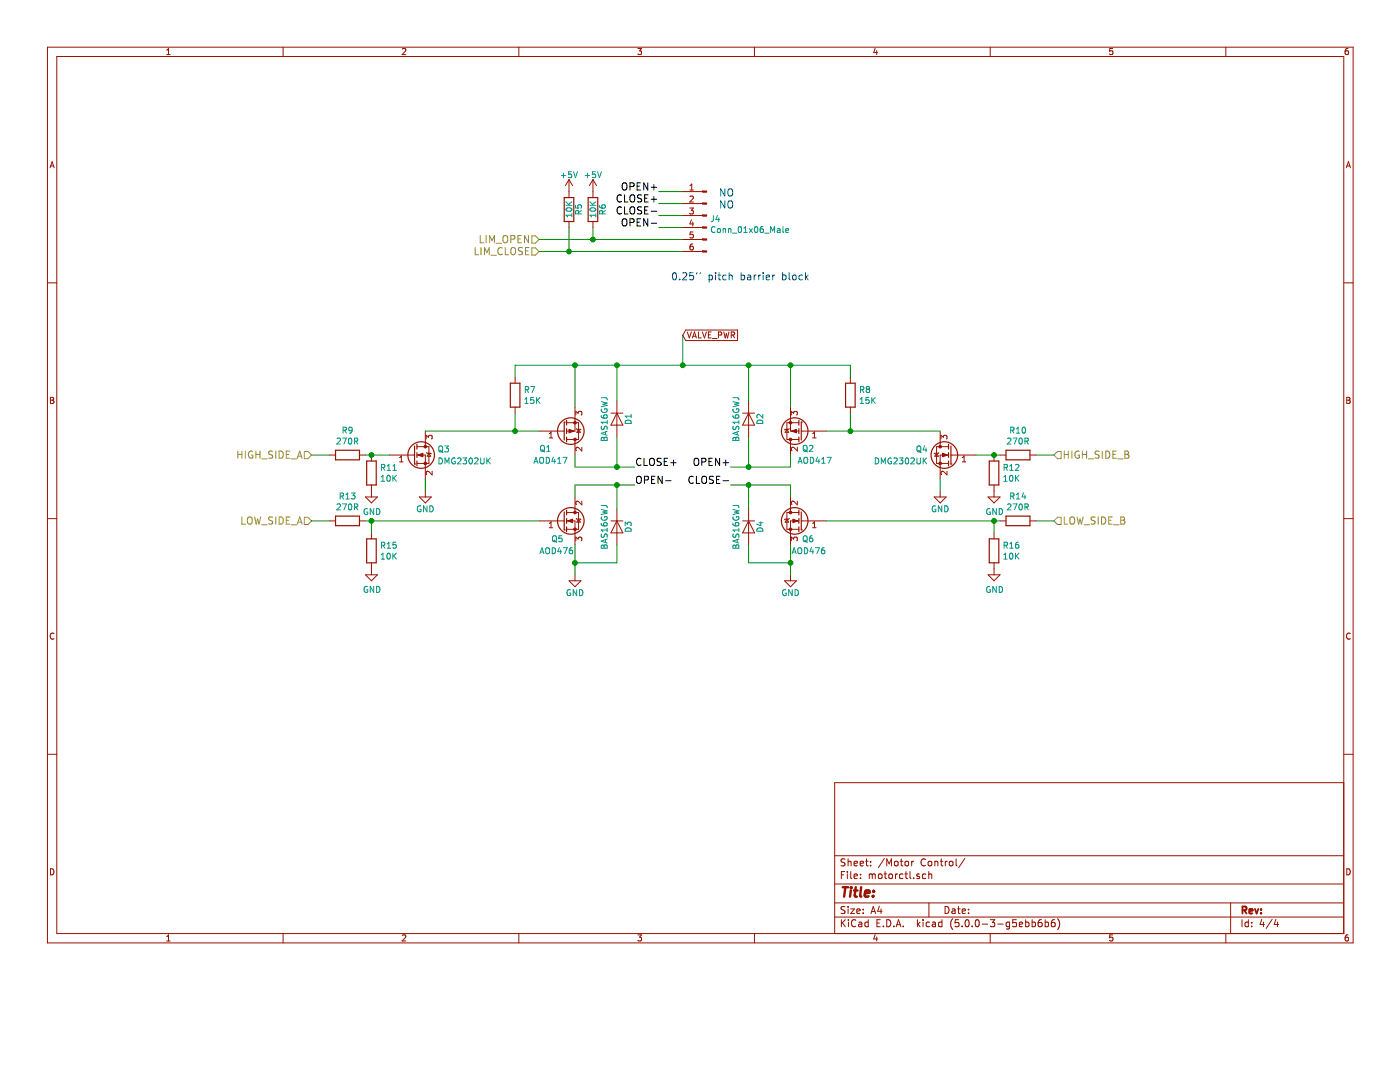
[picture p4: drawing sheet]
<svg xmlns="http://www.w3.org/2000/svg" width="279mm" height="216mm" viewBox="0 0 279 216" stroke-linecap="round" stroke-linejoin="round" font-family="sans-serif">
<g fill="none" stroke="#981200" stroke-width=".2">
<path d="M9.5 9.4h260.5v178.7h-260.5zM11.3 11.3h256.9v175h-256.9zM33.3 10.9h.7M33.3 10l.3-.3v1.2M56.5 9.4v1.9M80.3 9.8l.5-.1 .2 .3-.8 .9h.8M103.5 9.4v1.9M127.3 9.7h.7l-.4 .4 .4 .2v.5l-.2 .1-.5-.1M150.6 9.4v1.9M174.7 9.6l-.3 .9h.7M175 10.1v.8M197.6 9.4v1.9"/>
<path d="M222.1 9.7h-.6l-.1 .6 .6-.1 .1 .6-.2 .1-.5-.1M244.6 9.4v1.9M269 9.7h-.3l-.2 .3-.1 .7 .3 .2 .4-.1-.1-.6-.3-.1-.3 .3M10 33.5l.4-1.2 .4 1.2M10.1 33.1h.6M113.6 35.8v3.6M113.6 35.8l-.8 1.2M113.6 35.8l.7 1.2M118.3 35.8v3.6M118.3 35.8l-.7 1.2M118.3 35.8l.8 1.2M136.3 38.2h3.9"/>
<path d="M137.7 37.9h.7M137.7 37.1l.3-.4v1.2M137.7 39.2l.4-.1 .3 .4-.8 .8h.8M268.7 33.5l.4-1.2 .4 1.2M268.8 33.1h.6M9.5 56.4h1.8M113.6 44.2v1.2M118.3 44.2v1.2M136.3 50.2h3.9M136.3 47.8h3.9M136.3 45.4h3.9M136.3 43h3.9"/>
<path d="M136.3 40.6h3.9M137.6 41.5h.8l-.4 .5 .3 .1 .1 .4-.3 .2-.5-.1M138 43.8l-.3 .9h.7M138.3 48.7h-.3a.74 .74 0 0 0-.1 1.2l.4-.1 .1-.4-.3-.3h-.2l-.2 .3M138.3 44.3v.8M138.3 46.3h-.5l-.1 .6 .4-.2 .3 .3v.3l-.3 .2-.4-.1M268.2 56.4h1.8M10.1 79.3h.4l.2 .2-.2 .4 .3 .2-.3 .4h-.4zM10.1 79.9h.4M102.8 75.3v1.2M136.9 65.9h10.3v2.1h-10.3l-.6-1.1zM137.2 66.2l.4 1.2 .4-1.2"/>
<path d="M138.2 67.4l.4-1.2 .4 1.2M138.3 67.1h.6M139.4 66.2v1.2h.6M140.2 66.2l.4 1.2 .4-1.2M141.4 66.8h.4M141.9 66.2h-.5v1.2h.5M142.2 67.6h.9M143.4 66.9l.5-.1 .1-.4-.6-.2v1.2M144.5 66.2l.2 1.2 .3-.8 .2 .8 .3-1.2M145.9 66.9l.6-.1 .1-.2v-.2l-.7-.2v1.2M146.2 66.9l.4 .5M169.7 75.3v1.2"/>
<path d="M268.8 79.3h.4l.2 .2-.2 .4 .3 .2-.2 .4h-.5zM268.8 79.9h.4M65.8 90.8h1.2M71.7 90.8h1.2M72.9 99.2h2.4l-1.2 1.2zM74.1 90.8v1.2M74.1 96.8v2.4M77.7 90.8h5M79.7 92.2h.7M79.7 91.3l.4-.3v1.2M83.2 90.8h1.7v4.8M83.2 89.1h2.4v3.4h-2.4"/>
<path d="M83.7 99.2h2.4l-1.2 1.2zM84.9 86v3.1M84.9 98v1.2M85 87.6v-.7l.5 .4 .1-.4h.4l.2 .2-.1 .5M85.1 90.3l1 .3M85.6 90.4l.4 .6h-.8zM86.2 94v.8l-.8-.8-.4 .3 .2 .4M102.8 81.2v1.2M107.6 86h5M109.6 86.5l.4-.3v1.2M109.6 87.4h.7M113.1 84.3h2.4v3.4h-2.4"/>
<path d="M114.8 81.2v4.8h-1.7M114.8 87.7v3.1M114.8 99.2v3.1M114.9 82.8v-.7l.5 .4 .1-.4h.4l.2 .2-.1 .5M115 85.5l.9 .3M115.5 85.7l.3 .6h-.7zM116.1 100v.7l-.8-.7-.4 .2 .1 .5M116.1 89.2v.8l-.8-.8-.4 .3 .1 .4M121.9 82.4h2.4M123.1 80v7.2M123.1 82.4l1.2 2.4h-2.4zM148.2 82.4h2.4"/>
<path d="M149.4 80v7.2M149.4 82.4l1.2 2.4h-2.4zM157 85.7l.4 .6h-.7zM157.5 85.5l-.9 .3M157.8 81.2v4.8h1.6M157.8 87.7v3.1M157.8 99.2v3.1M157.9 82.8v-.7l.5 .4 .1-.4h.4l.2 .2-.1 .5M159.1 100v.7l-.8-.7-.4 .2 .1 .5M159.1 89.2v.8l-.8-.8-.4 .3 .1 .4M159.4 84.3h-2.4v3.4h2.4M159.9 86h5"/>
<path d="M162.2 86.5l.3-.3v1.2M162.2 87.4h.7M169.7 81.2v1.2M186.4 99.2h2.4l-1.2 1.2zM186.9 90.4l.4 .6h-.7zM187.4 90.3l-1 .3M187.6 86v3.1M187.6 98v1.2M187.8 87.6v-.7l.5 .4 .1-.4h.4l.2 .2-.1 .5M189 94v.8l-.9-.8-.3 .3 .1 .4M189.3 90.8h-1.7v4.8M189.3 89.1h-2.4v3.4h2.4"/>
<path d="M189.8 90.8h5M192 92.2h.7M192 91.3l.4-.3v1.2M197.2 99.2h2.4l-1.2 1.2zM198.4 90.8v1.2M198.4 96.8v2.4M199.6 90.8h1.2M205.6 90.8h1.1M9.5 103.5h1.8M65.8 103.9h1.2M71.7 103.9h1.2M72.9 114.7h2.4l-1.2 1.2z"/>
<path d="M74.1 106.3v1.2M74.1 112.3v2.4M107.6 103.9h5M109.6 105.3h.7M109.6 104.4l.4-.3v1.2M113.1 103.9h1.7v4.8M113.1 102.3h2.4v3.3h-2.4M113.6 115.9h2.3l-1.1 1.2zM114.8 114.7v1.2M114.9 107.9v-.7l.5 .4 .1-.4h.4l.2 .2-.1 .5M115 103.5l.9 .2M115.5 103.6l.3 .6h-.7z"/>
<path d="M121.9 103.9h2.4M123.1 101.6v7.1M123.1 103.9l1.2 2.4h-2.4zM148.2 103.9h2.4M149.4 103.9l1.2 2.4h-2.4zM149.4 101.6v7.1M156.6 115.9h2.4l-1.2 1.2zM157 103.6l.4 .6h-.7zM157.5 103.5l-.9 .2M157.8 114.7v1.2M157.9 107.9v-.7l.5 .4 .1-.4h.4l.2 .2-.1 .5M159.4 103.9h-1.6v4.8"/>
<path d="M159.4 102.3h-2.4v3.3h2.4M159.9 103.9h5M162.2 105.3h.7M162.2 104.4l.3-.3v1.2M197.2 114.7h2.4l-1.2 1.2zM198.4 106.3v1.2M198.4 112.3v2.4M199.6 103.9h1.2M205.6 103.9h1.1M268.2 103.5h1.8M10.8 126.4a.54 .54 0 0 0-.8 .5 .54 .54 0 0 0 .8 .5M269.5 126.4a.54 .54 0 0 0-.8 .5 .54 .54 0 0 0 .8 .5"/>
<path d="M9.5 150.5h1.8M268.2 156.2h-101.6v30.1M268.2 150.5h1.8M10.1 173.4a.62 .62 0 0 1 .7 .6 .62 .62 0 0 1-.7 .6zM166.6 176.4h101.6M166.6 170.8h101.6M167.9 174.6h.5M168.6 173.9h-.7v1.4M168.6 171.4h-.5l-.3 .2 .2 .4 .6 .3v.4l-.2 .1-.6-.1M169.1 173.9v.1M169.1 174.4v.9M169.3 171.4v1.4"/>
<path d="M169.3 172l.1-.1h.4l.1 .9M169.8 173.9v1.2l.2 .2M170.4 172.3l.7-.1v-.3h-.4l-.3 .1 .1 .7h.6M170.4 174.9l.7-.2v-.2l-.4-.1-.3 .2 .1 .6h.6M171.7 172.3l.6-.1v-.3h-.4l-.2 .1v.7h.6M171.7 175.2v.1M171.7 174.5v.1M172.7 171.9h.6M172.9 171.4v1.2l.4 .2M173.5 174.5l.4-.1 .2 .2M173.5 174.4v.9M173.7 172.7v.1"/>
<path d="M173.7 171.9v.1M174.1 174.6l.2-.2 .3 .1 .1 .8M174.1 174.6v.7M175.3 174.5l.3-.1 .4 .1v.7l-.2 .1-.5-.1zM176.4 174.4h.6M176.5 171.3l-1.2 1.8M176.6 173.9v1.2l.4 .2M177 172.8v-1.4l.5 1 .4-1v1.4M177.5 174.5l.3-.1 .3 .2v.5l-.3 .2-.3-.1-.1-.1zM178.6 172l.2-.1 .4 .1v.7l-.2 .1-.4-.1zM178.7 174.4v.9M179.1 174.4l-.4 .2"/>
<path d="M179.6 171.9h.6M179.9 171.4v1.2l.3 .2M180.2 174.5l-.4-.1-.3 .2 .1 .6 .2 .1 .4-.1M180.6 174.4h.5M180.7 172l.2-.1 .4 .1v.7l-.2 .1-.4-.1zM180.8 173.9v1.2l.3 .2M181.6 173.9v1.2l.2 .2M181.9 171.9v.9M182.3 175.2v.1M182.3 171.9l-.4 .2M183.5 174.5l-.4-.1-.2 .2 .1 .2 .5 .1v.3h-.6M184.7 171.5a.67 .67 0 0 0-.9 .5 .67 .67 0 0 0 .6 .8l.3-.1"/>
<path d="M184.8 174.5l-.4-.1-.3 .2v.6l.3 .1 .4-.1M185.3 172l.2-.1 .4 .1v.7l-.2 .1-.4-.1zM185.4 174.5l.2-.1 .3 .1 .1 .8M185.4 173.9v1.4M186.6 172l.2-.1h.3l.1 .9M186.6 171.9v.9M187.7 171.9h.5M187.8 171.4v1.2l.4 .2M188.7 171.9v.9M189.1 171.9l-.4 .2M189.5 172l.2-.1 .4 .1v.7l-.2 .1-.4-.1zM190.8 171.4v1.2l.2 .2"/>
<path d="M192.6 171.3l-1.3 1.8M268.8 173.4a.62 .62 0 0 1 .7 .6 .62 .62 0 0 1-.7 .6zM33.3 186.9l.3-.4v1.3M33.3 187.8h.7M56.5 186.3v1.8M80.3 186.6l.5-.1 .2 .4-.8 .9h.8M103.5 186.3v1.8M127.3 186.5h.7l-.4 .5 .4 .1v.5l-.2 .2-.5-.2M150.6 186.3v1.8M166.6 183h101.6M166.6 180.2h101.6M167.9 183.5v1.4"/>
<path d="M168.1 184.1l.6 .8M168.6 181l-.5-.1-.3 .2 .2 .4 .6 .3v.4l-.2 .1-.6-.1M168.7 183.5l-.8 .8M169.3 180.9v.1M169.3 181.4v.9M169.3 183.5v.2M169.3 184v.9M169.8 181.4h.7l-.7 .9h.7M170.8 183.7a.56 .56 0 0 0-.7-.1 .56 .56 0 0 0-.2 .7 .53 .53 0 0 0 .3 .6 .53 .53 0 0 0 .6-.1M171 181.8l.7-.1-.1-.3h-.4l-.2 .2 .1 .6h.5M171.4 184.1h.5l.1 .8M172 184.3l-.5 .1-.2 .2 .2 .3 .5-.1"/>
<path d="M172.3 181.4v.2M172.3 182.2v.1M173.3 184.1l-.4-.1-.3 .3 .1 .5 .2 .1 .4-.1M173.3 183.5v1.4M173.8 182.3l.5-1.4 .5 1.4M173.9 181.9h.7M174.7 186.5l-.3 .9h.7M175 187v.8M175 184.2h.5M175.5 180.8l-.3 1h.8M175.7 183.5h-.7v1.4h.7M175.8 181.4v.9"/>
<path d="M176.3 184.8v.1M177 183.5a.71 .71 0 0 1 .8 .7 .71 .71 0 0 1-.8 .7zM178.4 184.8v.1M178.9 184.9l.4-1.4 .5 1.4M179 184.5h.6M180.3 184.8v.1M183.1 183.5v1.4M183.2 184.4l.4 .5M183.6 184l-.5 .5M184.2 183.5v.2M184.2 184v.9M185.4 180.2v2.8"/>
<path d="M185.5 184.1l-.4-.1-.3 .3 .1 .5 .2 .1 .4-.1M186.1 184.1h.5l.1 .8M186.7 184.3l-.7 .3 .2 .3 .5-.1M188 184.1l-.4-.1-.3 .3 .1 .5 .2 .1 .4-.1M188 183.5v1.4M188.6 180.9a.71 .71 0 0 1 .8 .7 .71 .71 0 0 1-.8 .7zM190 181.4h.5l.1 .9M190.1 183.3a1.61 1.61 0 0 0 0 2.2M190.6 181.7l-.5 .1-.2 .2 .2 .3 .5-.1M191.1 181.4h.5M191.3 180.9v1.2l.3 .2M191.3 183.5h-.6l-.1 .7 .7-.1 .1 .2-.1 .5-.2 .1-.5-.1"/>
<path d="M192 184.8v.1M192 181.8l.7-.1-.1-.3h-.4l-.2 .2 .1 .6h.5M192.7 183.7l.3-.2a.76 .76 0 0 1 .4 .7 .76 .76 0 0 1-.4 .7l-.3-.1-.1-.4zM193.3 181.4v.2M193.3 182.2v.1M194 184.8v.1M194.7 183.7l.4-.2a.8 .8 0 0 1-.1 1.4l-.3-.1-.1-.4zM196 184.4h1.1M197.6 186.3v1.8M197.6 183.5h.9l-.5 .6 .5 .1v.6l-.3 .1-.6-.1M199.1 184.4h1.1M201.5 184.1l-.4-.1-.3 .3 .1 .5 .2 .1 .4-.1"/>
<path d="M201.5 184l-.1 1.3-.2 .1-.3-.1M202.8 183.5h-.7v.7l.7-.1v.7l-.2 .1-.5-.1M203.4 184.5l.7-.2-.1-.2-.4-.1-.2 .2 .1 .6h.5M204.7 184.1l.4-.1 .3 .3-.2 .5h-.5M204.7 183.5v1.4M206 184.1l.4-.1 .2 .3v.5l-.2 .1-.4-.1M206 183.5v1.4M207.8 183.5l-.4 .1a1.04 1.04 0 0 0-.1 1.2l.4 .1 .2-.1 .1-.5-.3-.2h-.4l-.1 .2M208.6 184.1l.4-.1 .3 .3-.2 .5h-.5M208.6 183.5v1.4M210.5 183.5l-.4 .1a1.09 1.09 0 0 0-.2 1.2l.4 .1 .2-.1 .1-.5-.3-.2h-.4l-.1 .2M211.1 183.3a1.61 1.61 0 0 1 0 2.2"/>
<path d="M222.1 186.5h-.6l-.1 .6 .6-.1 .1 .6-.2 .2-.5-.2M244.6 186.3v1.8M245.6 180.2v6.1M247.9 183.5v1.4M249.1 184.1l-.4-.1-.2 .3 .1 .5h.5M249.1 183.5v1.4M249.8 184.8v.1M249.8 184.1v.1M251.8 183.4l-.3 1.1h.9M252.1 184v.9M253.9 183.4l-1.2 1.9M254.6 183.4l-.3 1.1h.9"/>
<path d="M255 184v.9M269 186.5l-.3 .1-.2 .2-.1 .7 .3 .3 .4-.2-.1-.6h-.3l-.3 .2"/>
</g>
<g fill="none" stroke="#009596" stroke-width=".2">
<path d="M112 35h.9M112.5 34.6v.9M114.1 34.3h-.6l-.1 .5 .2-.1 .4 .1 .1 .5-.2 .2-.5-.2M114.5 34.3l.3 1.2 .5-1.2M116.8 35h.9M117.2 34.6v.9M118.8 34.3h-.5l-.1 .5 .2-.1 .4 .1v.5l-.1 .2-.5-.2M119.2 34.3l.4 1.2 .4-1.2M112.9 41h1.2M112.9 40.3l.7 .7M113.1 41.6a.58 .58 0 0 1 .6-.2 .58 .58 0 0 1 .4 .6 .71 .71 0 0 1-1.2-.3zM114.1 42.9h-1.2l.4 .4"/>
<path d="M114.1 42.6v.7M114.1 40.3l-.6 .5M114.8 40.9v.6l.6 .1-.1-.5 .2-.2h.3l.2 .2-.1 .5M115.5 42.7l-.1-.6h-.4l-.2 .6h1.2M116 42l-.5 .4M117.7 41h1.2M117.7 40.3l.7 .7M117.8 41.6a.58 .58 0 0 1 .7-.2 .58 .58 0 0 1 .4 .6 .71 .71 0 0 1-1.2-.3zM118.9 42.6v.7M118.9 42.9h-1.2l.3 .4M118.9 40.3l-.7 .5M119.6 41l.1 .4 .5 .2 .6-.2v-.4l-.2-.1-.4 .1-.1 .3 .2 .3"/>
<path d="M120.2 42.7v-.6h-.5l-.1 .6h1.2M120.8 42l-.6 .4M142.4 43v.9l-.2 .3h-.3M142.7 45.3a.54 .54 0 0 0-.7 .5 .54 .54 0 0 0 .6 .6l.1-.1M143.2 43l-.3 .8h.7M143.2 45.7l.2-.1 .3 .1v.7l-.5-.1zM143.4 43.4v.8M144.3 45.7h.5v.7M144.3 45.6v.8M145.4 45.7h.4l.1 .7M145.4 45.6v.8M146.2 46.5h.9"/>
<path d="M147.4 45.3l.2-.1a.65 .65 0 0 1 .4 .6 .65 .65 0 0 1-.4 .6l-.3-.5zM148.4 46.4h.7M148.4 45.5l.4-.3v1.2M149.5 45.6l.7 .8M150.2 45.6l-.7 .8M150.7 45.3l.1-.1a.63 .63 0 0 1 .5 .6 .63 .63 0 0 1-.5 .6l-.3-.5zM152.3 45.2l-.4 .1-.2 .4v.6l.6 .1 .1-.2-.1-.5h-.4l-.2 .2M152.6 46.5h.9M153.8 46.4v-1.2l.4 .9 .4-.9v1.2M155.2 45.7h.4l.1 .7M155.7 45.9l-.6 .2 .1 .3h.5M156.3 45.2v1l.1 .2"/>
<path d="M156.8 46l.6-.1-.1-.2-.3-.1-.2 .2 .1 .6h.4M104.7 79.6l.4-.3v1.2M104.8 77.8l.7-.1v-.4l-.7-.2v1.2M105.1 77.8l.4 .5M105.9 77.1h.8l-.5 1.2M106.5 79.3h-.6v.6l.4-.1 .3 .2v.3l-.3 .2-.4-.1M107.1 79.3v1.2M107.2 79.8l.6 .7M107.8 79.3l-.7 .7M120 79.4h1l.2 .4M146.3 79.4h1l.2 .4M171.6 79.6l.4-.3v1.2"/>
<path d="M171.7 77.8l.7-.1v-.4l-.7-.2v1.2M172 77.8l.4 .5M173.1 77.7l-.2-.3 .2-.3h.2l.3 .3-.3 .3M173.1 77.7l-.2 .2v.2l.2 .2h.3l.2-.2v-.2l-.3-.2M173.1 77.7h.2M173.4 79.3h-.6v.6l.4-.1 .3 .2v.3l-.3 .2-.4-.1M174 79.3v1.2M174.2 79.8l.5 .7M174.7 79.3l-.7 .7M67.3 87.5l.4-.1 .2 .3-.7 .9h.7M67.9 99l.6-.1v-.4l-.6-.1v1.2M68.2 99l.4 .6"/>
<path d="M68.3 87.4h.8l-.5 1.2M68.5 85.9l.6-.1v-.4l-.6-.2v1.2M68.8 85.9l.3 .5M69 99.6h.7M69 98.7l.4-.3v1.2M69.7 87.5l.1-.1a.65 .65 0 0 1 .4 .6 .65 .65 0 0 1-.4 .6l-.3-.5zM70.1 98.4h.8l-.4 .4 .3 .1 .1 .5-.3 .2-.5-.2M70.3 85.8l-.3 .2-.3-.1-.1-.1 .1-.4 .3-.2 .3 .3-.2 .8-.4 .1M70.7 88h.6l.1-.5-.7-.1v1.2M71 88l.4 .6M76.1 95.2l.3-.4v1.2M76.1 96h.7"/>
<path d="M76.1 93.3l.6-.1 .1-.4-.7-.1v1.2M76.4 93.3l.4 .6M77.3 93l.3-.3v1.2M77.3 93.9h.7M77.3 95l.2-.2a.63 .63 0 0 1 .4 .6 .63 .63 0 0 1-.4 .6l-.3-.4zM78.4 94.8v1.2M78.4 93.9h.7M78.4 93l.3-.3v1.2M78.6 95.4l.5 .6M79.1 94.8l-.7 .7M87.6 89.2l.2-.2a.41 .41 0 0 1 .5 .4v.6l-.5 .2-.2-.2zM87.6 91.4a.6 .6 0 0 1 .7 .6 .6 .6 0 0 1-.7 .6z"/>
<path d="M87.8 89.9l.6 .4M88.8 89h.7l-.4 .4 .3 .2v.5l-.1 .1-.5-.1M88.8 92.6v-1.2l.4 .8 .4-.8v1.2M90.8 91.4a.54 .54 0 0 0-.7 .6 .54 .54 0 0 0 .8 .4v-.3h-.3M91.3 91.5l.5-.1 .2 .3-.7 .9h.7M92.4 91.4h.7l-.4 .4 .4 .1-.1 .6-.6-.1M93.7 91.5l.2-.1a.63 .63 0 0 1 .4 .6 .63 .63 0 0 1-.4 .6l-.3-.5zM94.7 91.5l.5-.1 .2 .3-.7 .9h.7M95.9 91.4v1l.3 .2 .3-.1 .1-.1v-1M97.2 91.4v1.2M97.4 91.9l.5 .7M97.9 91.4l-.7 .7"/>
<path d="M104.7 80.5h.7M106.6 92.4l.4-1.1 .4 1.1M106.7 92.1h.5M107.7 91.4l.3-.1a.41 .41 0 0 1 .5 .4l-.1 .6-.4 .1-.3-.1zM107.9 89l.3-.1a.41 .41 0 0 1 .5 .4l-.1 .6-.4 .2-.3-.2zM108.1 89.8l.6 .4M109 91.3a.6 .6 0 0 1 .7 .6 .6 .6 0 0 1-.7 .5zM109.1 90.1h.7M109.1 89.2l.4-.3v1.2M110.4 91.2l-.3 .8h.8M110.7 91.7v.7M111.3 92.4h.7"/>
<path d="M111.3 91.6l.3-.3v1.1M112.4 91.3h.7l-.5 1.1M120 82.9v.2l.3 .3h.7l.2-.2-.1-.4h-.4l-.3 .2v.2l.3 .2M120 80.1l1.2 .3-.9 .3 .9 .2-1.2 .3M120.1 85l-.1 .5 .2 .2 .3-.1 .2-.5h.4v.6M120.1 81.6a.54 .54 0 0 0 .5 .7 .54 .54 0 0 0 .5-.7h-.4v.2M120.1 87.3h.2l.3 .2 .2-.3 .3 .1 .1 .6h-1.2zM120.6 87.5v.4M120.8 86.2v.5M121.2 83.9v.7M121.2 86.1l-1.2 .4 1.2 .4M121.2 84.3h-1.2l.3 .3"/>
<path d="M124.8 84a.64 .64 0 0 1 .8-.1 .64 .64 0 0 1 .4 .6h-1.2zM126 82.7v.7M126 83h-1.2l.3 .4M146.3 82.9v.2l.3 .3h.6l.3-.2-.2-.4h-.3l-.3 .2v.2l.3 .2M146.3 80.1l1.2 .3-.9 .3 .9 .2-1.2 .3M146.3 81.6a.54 .54 0 0 0 .6 .7 .54 .54 0 0 0 .4-.7h-.3v.2M146.3 85v.5l.2 .2 .3-.1 .2-.5h.3l.1 .6M146.4 87.3h.2l.2 .2 .3-.3 .2 .1 .2 .6h-1.2zM146.8 87.5v.4M147.1 86.2v.5M147.5 83.9v.7M147.5 84.3h-1.2l.3 .3"/>
<path d="M147.5 86.1l-1.2 .4 1.2 .4M151.1 84a.64 .64 0 0 1 .7-.1 .64 .64 0 0 1 .4 .6h-1.2zM152.2 82.7v.7l-.8-.7-.4 .2 .2 .5M159.3 92.4l.4-1.1 .4 1.1M159.4 92.1h.6M160.3 89l.3-.1a.41 .41 0 0 1 .5 .4l-.1 .6-.4 .2-.3-.2zM160.5 91.4l.2-.1a.41 .41 0 0 1 .5 .4v.6l-.5 .1-.2-.1zM160.5 89.8l.7 .4M161.5 89l.5-.1 .2 .3-.7 .9h.7M161.7 91.3a.6 .6 0 0 1 .7 .6 .6 .6 0 0 1-.7 .5zM163.1 91.2l-.2 .8h.7M163.4 91.7v.7"/>
<path d="M164 92.4h.7M164 91.6l.3-.3v1.1M165.1 91.3h.8l-.5 1.1M171.6 80.5h.7M174.7 91.4a.6 .6 0 0 1 .7 .6 .6 .6 0 0 1-.7 .6zM175.9 92.6v-1.2l.4 .8 .4-.8v1.2M177.9 91.4a.54 .54 0 0 0-.7 .6 .54 .54 0 0 0 .7 .4v-.3h-.2M178.4 91.5l.4-.1 .3 .3-.8 .9h.8M179.5 91.4h.7l-.4 .4 .4 .1-.1 .6-.6-.1M180.8 91.5l.1-.1a.63 .63 0 0 1 .5 .6 .63 .63 0 0 1-.5 .6l-.2-.5zM181.8 91.5l.5-.1 .2 .3-.7 .9h.7M183 91.4v1l.2 .2 .4-.1 .1-.1v-1"/>
<path d="M183 89.2l.3-.2a.41 .41 0 0 1 .5 .4l-.1 .6-.4 .2-.3-.2zM183.2 89.9l.7 .4M184.2 91.4v1.2M184.4 91.9l.5 .7M184.5 88.9l-.3 .9h.8M184.8 89.4v.8M184.9 91.4l-.7 .7M200.3 95.2l.4-.4v1.2M200.3 96h.7M200.4 93.3l.6-.1v-.4l-.6-.1v1.2M200.7 93.3l.4 .6M201.1 87.5l.4-.1 .3 .3-.8 .9h.8"/>
<path d="M201.5 93l.4-.3v1.2M201.5 93.9h.7M201.6 95l.2-.2a.63 .63 0 0 1 .4 .6 .63 .63 0 0 1-.4 .6l-.3-.4zM201.7 85.9l.6-.1v-.4l-.6-.2v1.2M201.7 99l.6-.1v-.4l-.6-.1v1.2M202 85.9l.4 .5M202 99l.4 .6M202.2 87.4h.7l-.5 1.2M202.7 92.8l.4-.1 .3 .3-.8 .9h.8M202.7 94.8v1.2M202.8 86.4h.7M202.8 99.6h.7"/>
<path d="M202.8 85.6l.4-.4v1.2M202.8 98.7l.4-.3v1.2M202.8 95.4l.6 .6M203.4 94.8l-.7 .7M203.5 87.5l.1-.1a.65 .65 0 0 1 .4 .6 .65 .65 0 0 1-.4 .6l-.2-.5zM204.1 85.4l.2-.2a.63 .63 0 0 1 .4 .6 .63 .63 0 0 1-.4 .6l-.3-.4zM204.3 98.3l-.3 .9h.7M204.5 88h.6l.1-.5-.7-.1v1.2M204.5 98.8v.8M204.8 88l.4 .6M67.3 100.7l.4-.2 .2 .4-.7 .8h.7M68.3 100.5h.8l-.5 1.2"/>
<path d="M69.7 100.7l.1-.2a.65 .65 0 0 1 .4 .6 .65 .65 0 0 1-.4 .6l-.3-.4zM70.7 101.2l.6-.1 .1-.4-.7-.2v1.2M71 101.2l.4 .5M73.3 117.1a.55 .55 0 0 0-.7 .5 .55 .55 0 0 0 .7 .6l.1-.5h-.2M73.3 101.6a.55 .55 0 0 0-.7 .5 .55 .55 0 0 0 .7 .5l.1-.4h-.2M74.6 101.5v1.2l-.7-1.2v1.2M74.6 117v1.2l-.7-1.2v1.2M75.2 117a.6 .6 0 0 1 .6 .6 .6 .6 0 0 1-.6 .6zM75.2 101.5a.6 .6 0 0 1 .6 .6 .6 .6 0 0 1-.6 .6zM76.1 111.6h.7M76.1 110.7l.3-.3v1.2M76.1 108.8h.6l.1-.5-.7-.1v1.2"/>
<path d="M76.4 108.8l.4 .6M77.3 109.4h.7M77.3 108.5l.3-.3v1.2M77.4 110.4h.1a.63 .63 0 0 1 .4 .6 .63 .63 0 0 1-.4 .6 .78 .78 0 0 1-.1-1.2zM78.4 110.4v1.2M78.6 110.9l.5 .7M79 108.2h-.5l-.1 .6 .5-.2 .2 .3v.3l-.2 .2-.5-.1M79.1 110.4l-.7 .7M84 101a.55 .55 0 0 0-.7 .5 .55 .55 0 0 0 .7 .6v-.5h-.2M85.2 100.9v1.2l-.7-1.2v1.2M85.8 100.9a.6 .6 0 0 1 .7 .6 .6 .6 0 0 1-.7 .6zM107.7 110.5l.5-1.2 .4 1.2"/>
<path d="M107.9 110.2h.5M108.9 109.5l.3-.2a.41 .41 0 0 1 .5 .4l-.1 .6-.4 .2-.3-.2zM110.2 109.3a.6 .6 0 0 1 .7 .6 .6 .6 0 0 1-.7 .6zM110.3 107.1l.2-.2a.41 .41 0 0 1 .5 .4v.6l-.5 .2-.2-.2zM110.5 107.8l.6 .4M111.6 109.2l-.3 .9h.8M111.9 109.7v.8M112.1 106.9h-.5l-.1 .6 .2-.1 .4 .1v.5l-.1 .1-.5-.1M112.4 109.3h.8l-.5 1.2M113.8 117.7a.55 .55 0 0 0-.7 .6 .55 .55 0 0 0 .7 .5l.1-.4h-.2M114.2 109.3h-.2a.74 .74 0 0 0-.2 1.2l.4-.1v-.5l-.4-.2-.2 .3M115.1 117.7v1.2l-.7-1.2v1.2"/>
<path d="M115.7 117.7a.6 .6 0 0 1 .6 .6 .6 .6 0 0 1-.6 .6zM120 100.9h1l.2 .4M120 104.4v.2l.3 .3h.7l.2-.2-.1-.4h-.4l-.3 .2v.2l.3 .2M120 101.6l1.2 .3-.9 .3 .9 .2-1.2 .3M120.1 106.5l-.1 .5 .2 .2 .3-.1 .2-.5h.4v.6M120.1 103.1a.54 .54 0 0 0 .5 .7 .54 .54 0 0 0 .5-.7h-.4v.2M120.1 108.8h.2l.3 .2 .2-.3 .3 .1 .1 .6h-1.2zM120.6 109v.4M120.8 107.7v.5M121.2 105.4v.7M121.2 107.6l-1.2 .4 1.2 .4M121.2 105.8h-1.2l.3 .3"/>
<path d="M124.8 104.9v-.7l.4 .4 .1-.3 .4-.1 .3 .2-.2 .5M124.8 105.5a.64 .64 0 0 1 .8-.1 .64 .64 0 0 1 .4 .6h-1.2zM146.3 104.4v.2l.3 .3h.6l.3-.2-.2-.4h-.3l-.3 .2v.2l.3 .2M146.3 100.9h1l.2 .4M146.3 101.6l1.2 .3-.9 .3 .9 .2-1.2 .3M146.3 106.5v.5l.2 .2 .3-.1 .2-.5h.3l.1 .6M146.3 103.1a.54 .54 0 0 0 .6 .7 .54 .54 0 0 0 .4-.7h-.3v.2M146.4 108.8h.2l.2 .2 .3-.3 .2 .1 .2 .6h-1.2zM146.8 109v.4M147.1 107.7v.5M147.5 105.8h-1.2l.3 .3M147.5 105.4v.7"/>
<path d="M147.5 107.6l-1.2 .4 1.2 .4M151.1 105.5a.64 .64 0 0 1 .7-.1 .64 .64 0 0 1 .4 .6h-1.2zM151.5 104.3h.7M151.8 104.1v.8l-.8-.3M156.8 117.7a.55 .55 0 0 0-.6 .6 .55 .55 0 0 0 .6 .5l.1-.4h-.2M158.1 110.5l.4-1.2 .4 1.2M158.1 117.7v1.2l-.7-1.2v1.2M158.2 110.2h.6M158.7 117.7a.6 .6 0 0 1 .6 .6 .6 .6 0 0 1-.6 .6zM159.3 109.5l.2-.2a.41 .41 0 0 1 .5 .4v.6l-.5 .2-.2-.2zM160.3 107.1l.3-.2a.41 .41 0 0 1 .5 .4l-.1 .6-.4 .2-.3-.2zM160.5 109.3a.6 .6 0 0 1 .7 .6 .6 .6 0 0 1-.7 .6z"/>
<path d="M160.5 107.8l.7 .4M161.9 109.2l-.2 .9h.7M162.1 106.9h-.2a.74 .74 0 0 0-.1 1.2l.4-.1v-.5l-.4-.1-.3 .2M162.2 109.7v.8M162.7 109.3h.8l-.5 1.2M164.5 109.3h-.2a.74 .74 0 0 0-.1 1.2l.4-.1v-.5l-.4-.2-.3 .3M186.7 101a.55 .55 0 0 0-.7 .5 .55 .55 0 0 0 .7 .6l.1-.5h-.3M188 100.9v1.2l-.7-1.2v1.2M188.5 100.9a.6 .6 0 0 1 .7 .6 .6 .6 0 0 1-.7 .6zM197.6 117.1a.55 .55 0 0 0-.7 .5 .55 .55 0 0 0 .7 .6v-.5h-.2M197.6 101.6a.55 .55 0 0 0-.7 .5 .55 .55 0 0 0 .7 .5v-.4h-.2M198.8 101.5v1.2l-.7-1.2v1.2"/>
<path d="M198.8 117v1.2l-.7-1.2v1.2M199.4 117a.6 .6 0 0 1 .7 .6 .6 .6 0 0 1-.7 .6zM199.4 101.5a.6 .6 0 0 1 .7 .6 .6 .6 0 0 1-.7 .6zM200.3 111.6h.7M200.3 110.7l.4-.3v1.2M200.4 108.8h.6v-.5l-.6-.1v1.2M200.7 108.8l.4 .6M201.1 100.7l.4-.2 .3 .4-.8 .8h.8M201.5 109.4h.7M201.5 108.5l.4-.3v1.2M201.6 110.5l.2-.1a.63 .63 0 0 1 .4 .6 .63 .63 0 0 1-.4 .6l-.3-.5zM202.2 100.5h.7l-.5 1.2"/>
<path d="M202.7 110.4v1.2M202.8 110.9l.6 .7M203.2 108.2l-.4 .1-.1 .4v.6h.5l.2-.1-.2-.5-.3-.1-.2 .3M203.4 110.4l-.7 .7M203.5 100.7l.1-.2a.65 .65 0 0 1 .4 .6 .65 .65 0 0 1-.4 .6l-.2-.4zM204.5 101.2l.6-.1 .1-.4-.7-.2v1.2M204.8 101.2l.4 .5"/>
</g>
<g fill="none" stroke="#000" stroke-width=".2">
<path d="M124 39a.68 .68 0 0 0-.9 .5 .68 .68 0 0 0 .7 .8l.2-.1M124.2 36.7l.3-.2a.5 .5 0 0 1 .6 .5v.4a.48 .48 0 0 1-.5 .5 .48 .48 0 0 1-.4-.5zM124.6 38.9v1.4h.7M125.7 37.2h.7l.2-.2-.1-.4-.8-.1v1.4M125.8 39.1l.3-.2 .5 .2a1.02 1.02 0 0 1-.3 1.2 .5 .5 0 0 1-.6-.5zM127.2 37.2h.4M127.8 36.5h-.6v1.4h.6M128.1 38.9h-.6l-.2 .1v.4l.6 .3 .2 .3-.3 .3-.6-.1M128.7 39.5h.4M129.3 36.5v1.4l-.8-1.4v1.4M129.4 38.9h-.7v1.4h.7M130 37.4h1"/>
<path d="M130 39.8h1M130.5 36.8v1.1M130.5 39.2v1.1M124 41.4a.68 .68 0 0 0-.9 .5 .68 .68 0 0 0 .7 .8l.2-.1M124.2 43.8l.3-.1a.5 .5 0 0 1 .6 .4v.5a.48 .48 0 0 1-.5 .5 .48 .48 0 0 1-.4-.5zM124.6 41.3v1.4h.7M125.7 44.4l.7-.1 .2-.2-.1-.3-.8-.1v1.4M125.8 41.5l.3-.2 .5 .2a1.02 1.02 0 0 1-.3 1.2 .5 .5 0 0 1-.6-.5zM127.2 44.3h.4M127.8 43.7h-.6v1.4h.6M128.1 41.3h-.6l-.2 .1v.4l.6 .3 .2 .3-.3 .3-.6-.1M128.7 41.9h.4"/>
<path d="M129.3 43.7v1.4l-.8-1.4v1.4M129.4 41.3h-.7v1.4h.7M130 44.5h1M130 42.2h1M127.1 95.2l.3-.2a.5 .5 0 0 1 .6 .5v.5a.48 .48 0 0 1-.8 .4 1.08 1.08 0 0 1-.1-1.2zM127.9 91.6a.68 .68 0 0 0-.9 .5 .68 .68 0 0 0 .7 .8l.2-.2M128.5 91.4v1.5h.7M128.6 95.8l.7-.1 .1-.2v-.4l-.8-.1v1.5M129.7 91.6l.3-.2a.5 .5 0 0 1 .6 .5v.5a.48 .48 0 0 1-.5 .5 .48 .48 0 0 1-.5-.5zM130 95.7h.5M130.7 95h-.7v1.5h.7M132 91.5l-.6-.1-.2 .2v.4l.6 .3 .2 .3-.3 .3-.6-.1"/>
<path d="M132.1 95v1.5l-.8-1.5v1.5M132.6 92.1h.4M132.8 95.9h1.1M133.2 91.4h-.6v1.5h.6M133.9 92.3h1M134.4 91.8v1.1M138.4 95.1a.68 .68 0 0 0-1 .5 .68 .68 0 0 0 .7 .9l.3-.2M138.6 91.6l.2-.2a.5 .5 0 0 1 .7 .5v.5a.48 .48 0 0 1-.5 .5 .48 .48 0 0 1-.5-.5zM139 95v1.5h.6M140.1 92.2l.6-.1 .2-.2-.1-.3-.7-.2v1.5M140.1 95.2l.3-.2 .6 .2a1.02 1.02 0 0 1-.3 1.3 .5 .5 0 0 1-.6-.5zM141.5 92.1h.5"/>
<path d="M142.2 91.4h-.7v1.5h.7M142.4 95.1l-.6-.1-.2 .1v.5l.7 .2 .1 .4-.3 .3-.5-.1M143 95.7h.5M143.6 91.4v1.5l-.8-1.5v1.5M143.7 95h-.7v1.5h.7M144.3 92.3h1.1M144.3 95.9h1.1M144.8 91.8v1.1"/>
</g>
<g fill="none" stroke="#969400" stroke-width=".2">
<path d="M94.8 49.4v1.4h.7M95.9 47v1.4h.6M96 49.4v1.4M96.7 50.8v-1.4l.5 1 .4-1v1.4M97 47v1.4M97.7 48.4v-1.4l.5 1 .5-1v1.4M98 50.9h1.1M99 48.6h1.1M100.2 49.5a.66 .66 0 0 0-.9 .6 .66 .66 0 0 0 .9 .7v-.1M100.4 47.2l.3-.2a.5 .5 0 0 1 .6 .5v.5a.48 .48 0 0 1-.7 .4 1.08 1.08 0 0 1-.2-1.2zM100.8 49.4v1.4h.7M101.9 47.7h.7l.2-.2-.1-.4-.8-.1v1.4"/>
<path d="M102 49.6l.3-.2a.5 .5 0 0 1 .6 .5v.4a.48 .48 0 0 1-.5 .5 .48 .48 0 0 1-.5-.5zM103.4 47.7h.5M104 47h-.6v1.4h.6M104.3 49.5l-.6-.1-.2 .1v.4l.6 .3 .2 .3-.3 .3h-.6M104.9 50.1h.5M105.5 47v1.4l-.8-1.4v1.4M105.6 49.4h-.7v1.4h.7M106.1 47.1h.8l.7 .7-.7 .7h-.8zM106.1 49.5h.8l.7 .7-.7 .7h-.8zM47.5 90v1.4M47.5 90.7h.8M48.3 90v1.4"/>
<path d="M49 90v1.4M50.4 90.1a.67 .67 0 0 0-.8 .6 .67 .67 0 0 0 .8 .7l.1-.6h-.3M51.1 90.7h.8M51.1 90v1.4M51.9 90v1.4M52.2 91.6h1.1M54.4 90.1l-.5-.1-.2 .1v.5l.6 .2 .1 .4-.2 .2h-.6M55 90v1.4M55.7 90a.73 .73 0 0 1 .9 .7 .73 .73 0 0 1-.9 .7zM57.1 90.7h.5M57.8 90h-.7v1.4h.7M58.1 91.6h1.1"/>
<path d="M59.3 91.4l.5-1.4 .5 1.4M59.5 91h.7M60.7 90.1h.8l.7 .7-.7 .7h-.8zM211 90.1h.8v1.4h-.8l-.7-.7zM212.4 90.7h.8M212.4 90v1.4M213.2 90v1.4M213.9 90v1.4M215.3 90.1a.67 .67 0 0 0-.8 .6 .67 .67 0 0 0 .8 .7l.1-.6h-.3M216 90.7h.9M216 90v1.4M216.9 90v1.4"/>
<path d="M217.2 91.6h1.1M219.4 90.1l-.6-.1-.2 .1v.5l.6 .2 .2 .4-.3 .2h-.6M220 90v1.4M220.7 90a.72 .72 0 0 1 .8 .7 .72 .72 0 0 1-.8 .7zM222.1 90.7h.5M222.8 90h-.7v1.4h.7M223.1 91.6h1M224.5 90.7h.5M224.5 90h.5l.2 .3-.2 .4 .2 .1 .1 .4-.3 .2h-.5zM48.3 103.2v1.4h.7M49.4 103.3l.3-.1a.5 .5 0 0 1 .6 .4v.5a.48 .48 0 0 1-.4 .5 .48 .48 0 0 1-.5-.5zM50.8 103.2l.3 1.4 .3-1 .3 1 .3-1.4"/>
<path d="M52.2 104.7h1.1M54.4 103.2h-.5l-.2 .1v.4l.6 .3 .1 .3-.2 .3-.6-.1M55 103.2v1.4M55.7 103.2a.73 .73 0 0 1 .9 .7 .73 .73 0 0 1-.9 .7zM57.1 103.8h.5M57.8 103.2h-.7v1.4h.7M58.1 104.7h1.1M59.3 104.6l.5-1.4 .5 1.4M59.5 104.2h.7M60.7 103.2h.8l.7 .7-.7 .8h-.8zM211 103.2h.8v1.5h-.8l-.7-.8zM212.4 103.2v1.4h.7"/>
<path d="M213.6 103.3l.2-.1a.5 .5 0 0 1 .7 .4v.5a.48 .48 0 0 1-.5 .5 .48 .48 0 0 1-.5-.5zM214.9 103.2l.4 1.4 .2-1 .3 1 .4-1.4M216.4 104.7h1M217.8 103.7l.1 .1M217.9 103.8l.5 .2 .1 .3-.2 .3-.6-.1M218.5 103.2h-.6l-.2 .2 .1 .3M219.2 103.2v1.4M219.8 103.2a.73 .73 0 0 1 .9 .7 .73 .73 0 0 1-.9 .7zM221.3 103.8h.5M222 103.2h-.7v1.4h.7M222.2 104.7h1.1M223.7 103.2h.4l.3 .2v.3l-.3 .1 .3 .2 .1 .3-.3 .3h-.5z"/>
<path d="M223.7 103.8h.4"/>
</g>
<g fill="none" stroke="#981200" stroke-width=".24">
<path d="M112.6 39.4h1.9v4.8h-1.9zM117.4 39.4h1.9v4.8h-1.9zM101.8 76.5h2v4.7h-2zM168.8 76.5h1.9v4.7h-1.9zM67 89.8h4.7v2h-4.7zM73.2 92h1.9v4.8h-1.9zM82.7 92.6h.1M82.7 89v3.6M83.2 88.6v1M83.2 90.3v1M83.2 92v1M112.6 84.2h.1"/>
<path d="M112.6 84.2v3.6M113.1 83.9v.9M113.1 85.5v1M113.1 87.2v1M159.4 83.9v.9M159.4 85.5v1M159.4 87.2v1M159.9 84.2h.1M159.9 84.2v3.6M189.3 88.6v1M189.3 90.3v1M189.3 92v1"/>
<path d="M189.8 92.6h.1M189.8 89v3.6M197.4 92h1.9v4.8h-1.9zM200.8 89.8h4.8v2h-4.8zM67 103h4.7v1.9h-4.7zM73.2 107.5h1.9v4.8h-1.9zM112.6 105.7h.1M112.6 102.1v3.6M113.1 101.8v.9M113.1 103.5v.9M113.1 105.1v1M159.4 101.8v.9"/>
<path d="M159.4 103.5v.9M159.4 105.1v1M159.9 105.7h.1M159.9 102.1v3.6M197.4 107.5h1.9v4.8h-1.9zM200.8 103h4.8v1.9h-4.8z"/>
<circle cx="84" cy="90.8" r="2.65"/>
<circle cx="113.9" cy="86" r="2.65"/>
<circle cx="158.6" cy="86" r="2.65"/>
<circle cx="188.5" cy="90.8" r="2.65"/>
<circle cx="113.9" cy="103.9" r="2.65"/>
<circle cx="158.6" cy="103.9" r="2.65"/>
</g>
<g fill="none" stroke="#0327cd" stroke-width=".2">
<path d="M144.6 37.7v1.4l-.8-1.4v1.4M145.3 37.9l.3-.2a.5 .5 0 0 1 .6 .5v.4a.49 .49 0 0 1-.7 .4 1.16 1.16 0 0 1-.2-1.1zM134.3 54.5l.2-.1a.78 .78 0 0 1 .6 .6 .78 .78 0 0 1-.3 .8h-.1a.79 .79 0 0 1-.4-1.3zM135.6 55.7v.1M136.3 54.5l.5-.1 .3 .4-.9 1h.9M138.4 54.4h-.7l-.1 .7 .7-.1 .1 .2v.5l-.2 .1-.6-.1M139.1 54.4l-.1 .3M139.8 54.4l-.1 .3M141.5 55l.4-.1 .3 .2-.1 .7h-.6M141.5 54.9v1.4M142.8 54.4v.1M142.8 54.9v.9"/>
<path d="M143.3 54.9h.5M143.5 54.4v1.2l.3 .2M144.6 40.1v1.4l-.8-1.4v1.4M144.9 55l-.4-.1-.3 .2 .2 .7h.5M145.3 40.3l.3-.2a.5 .5 0 0 1 .6 .4v.5a.49 .49 0 0 1-.7 .4 1.16 1.16 0 0 1-.2-1.1zM145.5 55l.2-.1 .4 .1v.8M145.5 54.4v1.4M147.9 55l.4-.1 .3 .2-.1 .7h-.6M147.9 54.4v1.4M149.2 55h.6v.8M149.8 55.2l-.4 .1-.2 .2 .2 .3h.4M150.5 54.9v.9"/>
<path d="M150.9 54.9l-.4 .2M151.4 54.9v.9M151.8 54.9l-.4 .2M152.3 54.4v.1M152.3 54.9v.9M152.9 55.4l.7-.2-.1-.2-.4-.1-.2 .2 .1 .7h.5M154.2 54.9v.9M154.6 54.9l-.4 .2M156.2 55l.4-.1 .3 .2-.2 .7h-.5M156.2 54.4v1.4M157.5 54.4v1.2l.2 .2M158.2 55l.2-.1 .4 .1 .1 .6-.1 .2h-.4l-.2-.1z"/>
<path d="M160.2 55l-.5-.1-.2 .2 .1 .7h.6M160.7 54.4v1.4M160.9 55.3l.4 .5M161.3 54.9l-.6 .5"/>
</g>
<g fill="#981200" stroke="#981200" stroke-width=".2">
<path d="M83.4 90.8l1-.4v.8z"/>
<path d="M113.3 103.9l1-.3v.7z"/>
<path d="M158.2 103.6l1 .3-1 .4z"/>
<path d="M113.6 85.7l.9 .3-.9 .4z"/>
<path d="M158 86l1-.3v.7z"/>
<path d="M188.1 90.4l1 .4-1 .4z"/>
<path d="M140.2 50.1h.8v.2h-.8z" fill-rule="evenodd"/>
<path d="M140.2 47.7h.8v.2h-.8z" fill-rule="evenodd"/>
<path d="M140.2 45.3h.8v.2h-.8z" fill-rule="evenodd"/>
<path d="M140.2 42.9h.8v.2h-.8z" fill-rule="evenodd"/>
<path d="M140.2 40.5h.8v.2h-.8z" fill-rule="evenodd"/>
<path d="M140.2 38.1h.8v.3h-.8z" fill-rule="evenodd"/>
<circle cx="84.9" cy="92.5" r=".26"/>
<circle cx="84.9" cy="89.1" r=".26"/>
<circle cx="114.8" cy="105.6" r=".26"/>
<circle cx="114.8" cy="102.3" r=".26"/>
<circle cx="157.8" cy="105.6" r=".26"/>
<circle cx="157.8" cy="102.3" r=".26"/>
<circle cx="114.8" cy="84.3" r=".26"/>
<circle cx="114.8" cy="87.7" r=".26"/>
<circle cx="157.8" cy="84.3" r=".26"/>
<circle cx="157.8" cy="87.7" r=".26"/>
<circle cx="187.6" cy="92.5" r=".26"/>
<circle cx="187.6" cy="89.1" r=".26"/>
</g>
<g fill="none" stroke="#009300" stroke-width=".2">
<path d="M131.5 38.2h4.8M107.6 47.8h28.7M107.6 50.2h28.7M113.6 45.4v4.8M118.3 45.4v2.4M131.5 45.4h4.8M131.5 43h4.8M131.5 40.6h4.8M102.8 75.3v-2.4h66.9v2.4M114.8 72.9v8.3M123.1 72.9v7.1M136.3 66.9v6"/>
<path d="M149.4 72.9v7.1M157.8 72.9v8.3M62.2 90.8h3.6M72.9 90.8h4.8M84.9 86h22.7M84.9 95.6v2.4M102.8 82.4v3.6M114.8 90.8v2.4h11.9M123.1 87.2v6M123.1 96.8v4.8M126.7 96.8h-11.9v2.4M145.8 96.8h12v2.4"/>
<path d="M149.4 87.2v6M149.4 96.8v4.8M157.8 90.8v2.4h-12M164.9 86h22.7M169.7 82.4v3.6M187.6 95.6v2.4M194.8 90.8h4.8M206.7 90.8h3.6M62.2 103.9h3.6M72.9 103.9h34.7M74.1 103.9v2.4M114.8 108.7v6"/>
<path d="M123.1 108.7v3.6h-8.3M149.4 108.7v3.6h8.4M157.8 108.7v6M164.9 103.9h34.7M198.4 103.9v2.4M206.7 103.9h3.6"/>
</g>
<g fill="#009300" stroke="#009300" stroke-width=".2">
<circle cx="114.8" cy="72.9" r=".48"/>
<circle cx="102.8" cy="86" r=".48"/>
<circle cx="169.7" cy="86" r=".48"/>
<circle cx="157.8" cy="72.9" r=".48"/>
<circle cx="118.3" cy="47.8" r=".48"/>
<circle cx="136.3" cy="72.9" r=".48"/>
<circle cx="114.8" cy="112.3" r=".48"/>
<circle cx="123.1" cy="96.8" r=".48"/>
<circle cx="149.4" cy="96.8" r=".48"/>
<circle cx="157.8" cy="112.3" r=".48"/>
<circle cx="123.1" cy="93.2" r=".48"/>
<circle cx="123.1" cy="72.9" r=".48"/>
<circle cx="149.4" cy="72.9" r=".48"/>
<circle cx="149.4" cy="93.2" r=".48"/>
<circle cx="113.6" cy="50.2" r=".48"/>
<circle cx="74.1" cy="103.9" r=".48"/>
<circle cx="198.4" cy="103.9" r=".48"/>
<circle cx="74.1" cy="90.8" r=".48"/>
<circle cx="198.4" cy="90.8" r=".48"/>
</g>
<path d="M248 181.6h.6l.2-.2-.1-.4-.2-.1h-.5v1.4M248.3 181.6l.5 .7M249.3 181.8l.7-.1-.1-.3h-.4l-.2 .2 .1 .6h.5M250.4 181.4l.4 .9 .3-.9M251.7 182.2v.1M251.7 181.4v.2" fill="none" stroke="#981200" stroke-width=".36"/>
<path d="M168.2 177h1.1M168.7 177l-.2 1.9M169.8 177.7l-.2 1.2M169.9 177v.2M169.9 177l.1 .1-.1 .1M170.4 177.7h.7M170.8 177l-.2 1.7v.1l.4 .1M171.9 177l-.2 1.7 .2 .2M172.6 178.3l.9-.2v-.3l-.5-.1-.4 .2v.9h.7M174.2 178.8v.1M174.4 177.8h.1l-.2 .1M174.4 177.8l-.1 .1" fill="none" stroke="#981200" stroke-width=".48"/>
</svg>
